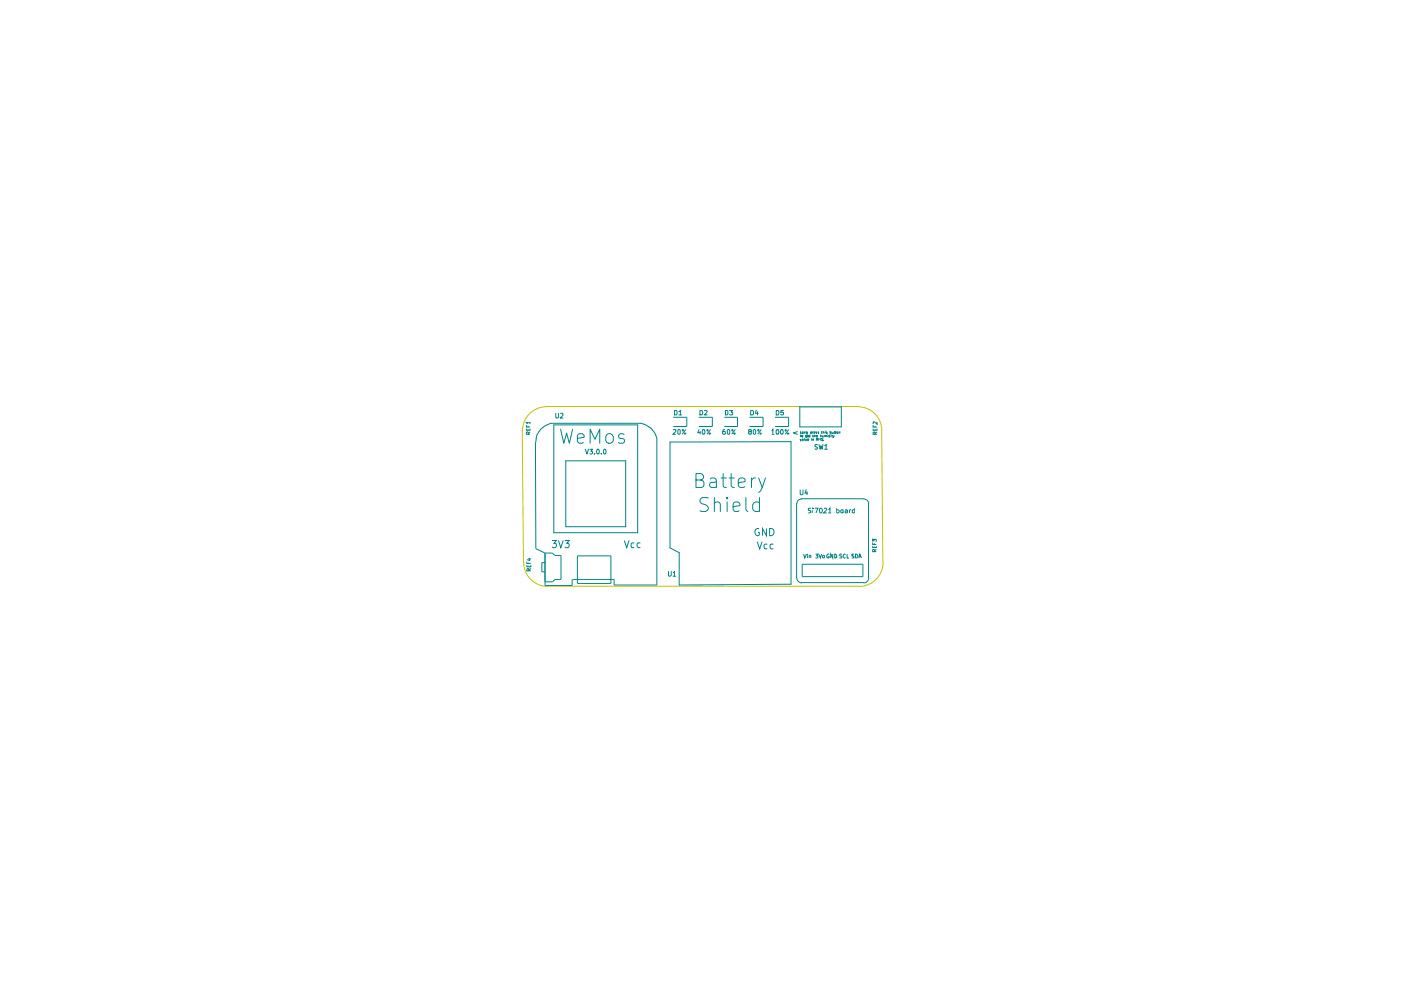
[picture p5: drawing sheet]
<svg xmlns="http://www.w3.org/2000/svg" width="297mm" height="210mm" viewBox="0 0 297 210" stroke-linecap="round" stroke-linejoin="round" font-family="sans-serif">
<path d="M110.7 91.3l.3 27.9M115.8 86.2h66M115.9 86.2a5.1 5.1 0 0 0-5.1 5.1M181.9 86.2a5.1 5.1 0 0 1 5.1 5.1M186.9 91.3l.3 27.9M111 119.3a5.1 5.1 0 0 0 5.1 5M187.2 119.3a5.1 5.1 0 0 1-5.1 5M116.1 124.3h66" fill="none" stroke="#c2c200" stroke-width=".21"/>
<g fill="none" stroke="#008484" stroke-width=".21">
<path d="M111.6 90.9v.3h.8v-.3M111.6 90.1v.5h.8M112 90.3v.3M112 91v.2M112 92.1v-.4l-.1-.1-.3 .1v.4h.8M112.4 89.6h-.8l.2 .3M112.4 91.6l-.4 .3M112.4 89.5v.4M113.5 93.7l.1 22.6 2 1M113.6 93.7a4 4 0 0 1 3.2-4h19.1a4.2 4.2 0 0 1 3.4 3.2v31.1h-9.1v-1.1h-8.8M117.4 90.1h17.8v22.8h-17.8zM117.8 87.6v1h.2l.4-.1v-.9"/>
<path d="M118.9 87.7h.5v.4l-.6 .5h.6M118.9 91l.6 3 .6-2.1 .6 2.1 .7-3M120 97.7h12.7v14h-12.7zM122.4 93l1.5-.3-.2-.6-.3-.2h-.6l-.4 .5v1.2l.2 .2 .2 .2h.6l.3-.2M124.1 95.2l.3 1.1 .4-1.1M125 95.2h.6l-.3 .5h.2l.1 .4-.1 .2-.5-.1M125.1 94v-3l1 2.1 1.1-2.1v3M126.1 96.2v.1M126.6 95.3l.1-.1a.55 .55 0 0 1 .4 .6 .55 .55 0 0 1-.4 .5l-.2-.5zM127.5 96.2v.1M128 95.3l.2-.1a.55 .55 0 0 1 .3 .6 .55 .55 0 0 1-.3 .5l-.3-.5zM128.7 92.1a.84 .84 0 0 1 1.3 .4v.9a.83 .83 0 0 1-.8 .6 .83 .83 0 0 1-.8-.6v-.9z"/>
<path d="M132.3 92.1l-.7-.2-.5 .5 .2 .5 1 .2v.7l-.3 .2h-.6l-.3-.2M142.1 93.7l25.6-.1v30.3l-23.7 .1v-6.8l-1.9-1zM142.7 91.1h.6v.4l-.6 .6h.6M142.7 88.5h2.9v1.9h-2.9M143 87l.5 .1 .1 .4-.2 .5h-.4zM143.9 91.1l.3 .1v.7l-.2 .2-.3-.2v-.7zM143.9 87.3l.4-.3v1M143.9 88h.6M144.6 91.1h.3l-.1 .3zM145.1 91.8l.3 .1-.2 .2zM145.4 91.1l-.8 1M148.2 88.5h2.8v1.9h-2.8"/>
<path d="M148.2 91.1l-.3 .6h.6M148.4 87l.5 .1 .1 .4-.3 .5h-.3zM148.4 91.4v.7M149 91.1h.1a.55 .55 0 0 1 .4 .5 .55 .55 0 0 1-.4 .5l-.2-.4zM149.3 87.1l.5-.1 .1 .2-.6 .8h.6M150 91.1l.1 .1-.1 .2zM150.3 91.9h.4l-.2 .2zM150.7 91.1l-.8 1M153.6 88.5h2.8v1.9h-2.8M153.7 91.1h-.3l-.2 .8 .2 .2 .4-.1-.1-.5h-.4l-.1 .2M153.8 87h.4l.1 .2v.6l-.1 .2h-.4zM154.4 91.1l.3 .1v.7l-.2 .2-.3-.2v-.7z"/>
<path d="M154.7 87h.6l-.3 .4 .3 .1v.5l-.6-.1M155.1 91.1h.2l.1 .2h-.3zM155.6 91.8l.3 .1-.2 .2-.1-.2zM155.9 91.1l-.8 1M158.9 88.5h2.9v1.9h-2.9M158.9 91.5l-.2-.3 .2-.1h.4l-.1 .4-.4 .1a.34 .34 0 0 0 .1 .4 .34 .34 0 0 0 .4 0v-.4l-.2-.1M159.2 87h.4l.2 .2v.6l-.2 .2h-.4zM159.9 91.1l.3 .1v.7l-.2 .2-.3-.2v-.7zM160.3 87l-.1 .6h.6M160.6 87.3v.7M160.6 91.1h.3l-.1 .3zM161.1 91.8l.3 .1-.2 .2z"/>
<path d="M161.4 91.1l-.8 1M163.6 91.4l.3-.3v1M163.6 92.1h.6M164.3 88.5h2.9v1.9h-2.9M164.6 87l.5 .1 .1 .4-.2 .5h-.4zM164.6 91.1h.2a.55 .55 0 0 1 .3 .5 .55 .55 0 0 1-.3 .5l-.3-.4zM165.6 91.1h.1a.55 .55 0 0 1 .4 .5 .55 .55 0 0 1-.4 .5l-.2-.4zM166.1 87h-.5l-.1 .5h.6v.4h-.6M166.6 91.1l.1 .1-.1 .2zM166.9 91.9h.3l-.1 .2zM167.2 91.1l-.7 1M169.1 91.5l-.9 .3 .9 .3"/>
<path d="M169.6 86.3h8.8v4.2h-8.8zM169.6 93.1l.2 .3 .1-.3M169.6 92.3h.2M169.7 91.4v.5h.3M169.7 92.2l.1 .5M170 92.3h.2l-.1 .4-.1-.1zM170 91.7l.3-.1v.3h-.2zM170 93.1h.3v.3M170.3 93.2l-.3 .1 .1 .1 .2-.1M170.5 91.9v-.3h.2v.3M170.5 92.9v.5M170.8 93.1v.2h.2"/>
<path d="M171 93.1v.3M171.1 92.6l-.2 .1-.1-.4h.3v.5h-.3M171.2 91.9l-.2-.1v-.2h.2v.4l-.2 .1M171.2 92.5l.3-.2h-.3v.3h.3M171.2 93.3l.3-.2h-.3v.2h.2M171.6 92.2v.4l.2 .1M171.6 92.3h.2M171.8 91.9l.3-.1v-.2h-.3v.5M172.1 92.9h.1M172.1 93.1v.3M172.2 93.4v-.3h.3v.3M172.2 91.6v.3"/>
<path d="M172.2 92.3h.3M172.3 92.2v.4l.2 .1M172.4 91.6l-.2 .1M172.6 91.7h.2l-.1-.1h-.1v.3h.1M172.7 92.3h.1v.4M172.7 92.2v.5M173.1 92.5l.2-.1v-.1h-.2v.3h.2M173.1 93.2h.2l.1-.2-.3-.1v.5M173.2 91.6h-.2v.1h.2v.2h-.2M173.3 93.2l.1 .2M173.3 94.3h-.5v.4l.5 .1v.4h-.5M173.6 91.6h-.2v.1h.2v.2h-.2"/>
<path d="M173.6 92.9v.5M173.6 93.1h.3M173.6 94.2l.3 1 .2-.7 .2 .7 .2-1M173.9 92.3h.2v.4M173.9 92.2v.5M173.9 92.9v.5M174.1 92.9l.2 .1zM174.1 91.6h.3M174.2 91.4v.4l.2 .1M174.4 92.3v.3h.1M174.4 93.3h.1l-.1 .1zM174.5 91.6h.2v.3"/>
<path d="M174.5 91.4v.5M174.5 92.3v.4M174.5 92.9l-.4 .5M174.8 92.7v-.4h.2v.4M174.8 94.5l.4-.3v1M174.8 95.2h.6M174.9 91.4h.1M174.9 91.6v.3M175 92.4l.2-.1v.4M175.4 91.6l-.3 .1h.3v.2h-.3M175.5 92.2h.1M175.5 92.3v.4"/>
<path d="M175.9 92.3h-.2v.3h.2M175.9 92.2v.5M176 91.4v.5h.1l.1-.3h-.2M176.1 92.2h.1M176.1 92.3v.4M176.3 92.3h.3M176.4 91.6l.1 .3 .1-.1M176.4 92.2v.4l.2 .1M176.6 91.6v.3M176.6 92.3l.1 .4M176.8 91.6h.2M176.9 91.4l.1 .5"/>
<path d="M176.9 92.3l-.3 .5M177.1 91.6h.1M177.2 91.4v.5M177.4 91.6h.3v.3l-.3-.1zM177.9 91.9v-.3h.2v.3M185.1 90.9v.3h.9v-.3M185.1 90.1v.5h.9M185.5 92.1v-.4l-.2-.1-.2 .1v.4h.9M185.5 90.3v.3M185.5 91v.2M186 89.5v.5l-.6-.5h-.2v.4M186 91.6l-.5 .3"/>
<path d="M111.7 119.8v.4h.9v-.4M111.7 119.1v.4h.9M112 118.5h.6M112.1 119.3v.2M112.1 119.9v.3M112.3 118.3v.5l-.6-.1M115.6 119.3h-.7v1.9h.7M115.6 117.3v6.8h5.7v-1.2M115.6 117.3h1.5l.6 .5h1.2v5.1h-1.2l-.5 .5h-1.6M117 114.6h1l-.5 .6 .4 .1a.6 .6 0 0 1-.2 .8h-.5l-.2-.1M118.4 114.6l.5 1.5 .5-1.5M119.7 114.6h1l-.5 .6 .4 .1a.6 .6 0 0 1-.2 .8l-.7-.1"/>
<path d="M122.4 117.9h7.1v5.8h-7.1zM132.4 114.6l.5 1.5 .5-1.5M134.5 115.2l-.4-.1-.3 .3 .1 .6h.6M135.7 115.2l-.4-.1-.2 .3v.4l.2 .3 .4-.1M147.6 101.8h1a.68 .68 0 0 0 .6-.7 .68 .68 0 0 0-.6-.7h-1v3h1.1l.3-.2a.82 .82 0 0 0 .3-.8 .82 .82 0 0 0-.7-.6M150.2 105.6a1.3 1.3 0 0 0-1.8 .4 .76 .76 0 0 0 .6 .8 1.17 1.17 0 0 1 1.2 1.1l-.2 .3-.4 .3h-.8l-.4-.2M150.6 101.5l.3-.2h.6l.2 .2 .2 .3v1.6M151.5 106.8l.4-.4 .7 .2 .1 .2v1.7M151.5 105.5v3M151.9 102.1l-1.3 .3-.2 .3v.3l.5 .4h.6l.4-.2M152.9 101.3h1.1M153.3 100.4v2.6l.1 .2 .6 .2"/>
<path d="M154.2 105.5l-.2 .1 .2 .1v-.2v.2M154.2 106.4v2.1M154.6 101.3h1.1M155 100.4v2.6l.4 .4h.3M155.4 107.4l1.5-.2v-.4l-.5-.4h-.5l-.5 .4v1.2l.5 .5h.5l.3-.2M156.5 102.4l1.5-.3-.1-.6a.89 .89 0 0 0-1.4 .3v1.2a.89 .89 0 0 0 1.4 .2M158.1 105.5v2.5l.5 .5M159.3 101.3v2.1M160.2 101.3a.76 .76 0 0 0-.9 .6M160.6 114.9l.5 1.5 .5-1.5M160.9 101.3l.7 2.1M160.9 112.1a.7 .7 0 0 0-.9 .7 .7 .7 0 0 0 .9 .7l.1-.6h-.3"/>
<path d="M161 106.6l-.3-.2-.9 .2-.2 .4v.9l.2 .3a.95 .95 0 0 0 1.2 .1M161 105.5v3M162.3 101.3l-.7 2.1-.3 .7-.4 .3M162.5 112.1v1.5l-.8-1.5v1.5M162.7 115.4h-.5l-.2 .2 .1 .7h.6M163.2 112.1a.78 .78 0 0 1 .9 .7 .78 .78 0 0 1-.9 .8zM163.9 115.4h-.4l-.2 .2 .1 .6 .1 .2 .4-.1M168.9 106.8v15.7M169.7 103.9v.9l.1 .1 .5-.2v-.8M169.9 105.7h13.2M170 105.8a1.02 1.02 0 0 0-1.1 1M170.1 119.6h12.9v2.7h-12.9z"/>
<path d="M170.4 117.5l.2 .8 .4-.8M170.9 103.8l-.2 .8h.6M171.1 104.2v.7M171.2 117.5v.1M171.2 117.7v.6M171.6 117.8h.3v.5M171.6 117.7v.6M171.9 107.8h-.5v.4l.5 .1v.4h-.5M172.3 107.7v.1M172.3 108.1v.7M172.7 107.7h.7l-.4 1.1M172.9 117.5h.5l-.2 .3h.1l.1 .4-.1 .1-.4-.1"/>
<path d="M173.6 117.5l.3 .8 .3-.8M173.8 107.9l.3-.2a.58 .58 0 0 1-.1 1.1l-.2-.2zM174.4 117.9l.3-.2 .1 .5-.3 .1zM174.7 107.8l.4-.1 .2 .3-.7 .8h.7M175.6 108l.4-.3v1.1M175.6 108.8h.6M175.7 117.6l-.2-.1-.2 .2v.5l.2 .1 .3-.1v-.2h-.2M176.6 117.5v.8l-.5-.8v.8M177 117.5l.4 .2v.5l-.2 .1h-.2zM177.4 108.2l.3-.1 .2 .1-.1 .5h-.4M177.4 107.7v1.1M178.3 108.2l.1-.1 .4 .1v.5l-.4 .1-.1-.2z"/>
<path d="M178.5 117.6l-.3-.1-.2 .1 .5 .5-.2 .2-.3-.1M179.2 108.2l.3-.1 .2 .1v.6M179.3 117.6l-.2-.1a.43 .43 0 0 0-.3 .4 .43 .43 0 0 0 .3 .4l.2-.1M179.6 117.5v.8h.4M179.7 108.3l-.5 .1v.3l.2 .1 .3-.1M180.1 108.1v.7M180.5 108.1l-.4 .1M181 117.6h-.4v.2l.4 .2v.2h-.4M181.2 108.2h-.5v.5h.5M181.2 107.7v1.1M181.4 117.5a.43 .43 0 0 1 .5 .4 .43 .43 0 0 1-.5 .4zM182.1 118.3l.2-.8 .4 .8"/>
<path d="M182.1 118.1h.5M183.2 105.8a1.02 1.02 0 0 1 1 1M184.1 106.8v15.7M185 115.8v.3h.8v-.3M185 115v.4h.8M185 114.9v-.6l.3 .3 .1-.3h.3v.6M185.4 115.2v.2M185.4 115.9v.2M185.4 117v-.4l-.1-.1h-.3v.5h.8M185.8 116.5l-.4 .3M112.1 121v-.4l-.2-.1-.2 .2v.3h.9M112.6 120.5l-.5 .4"/>
<path d="M141.7 121.2v.9l.2 .1 .4-.2v-.8M142.7 121.4l.3-.2v1M142.7 122.2h.5M168.9 122.6a1.02 1.02 0 0 0 1.1 1l13.1-.1M184.2 122.6a1.02 1.02 0 0 1-1 1"/>
</g>
</svg>
